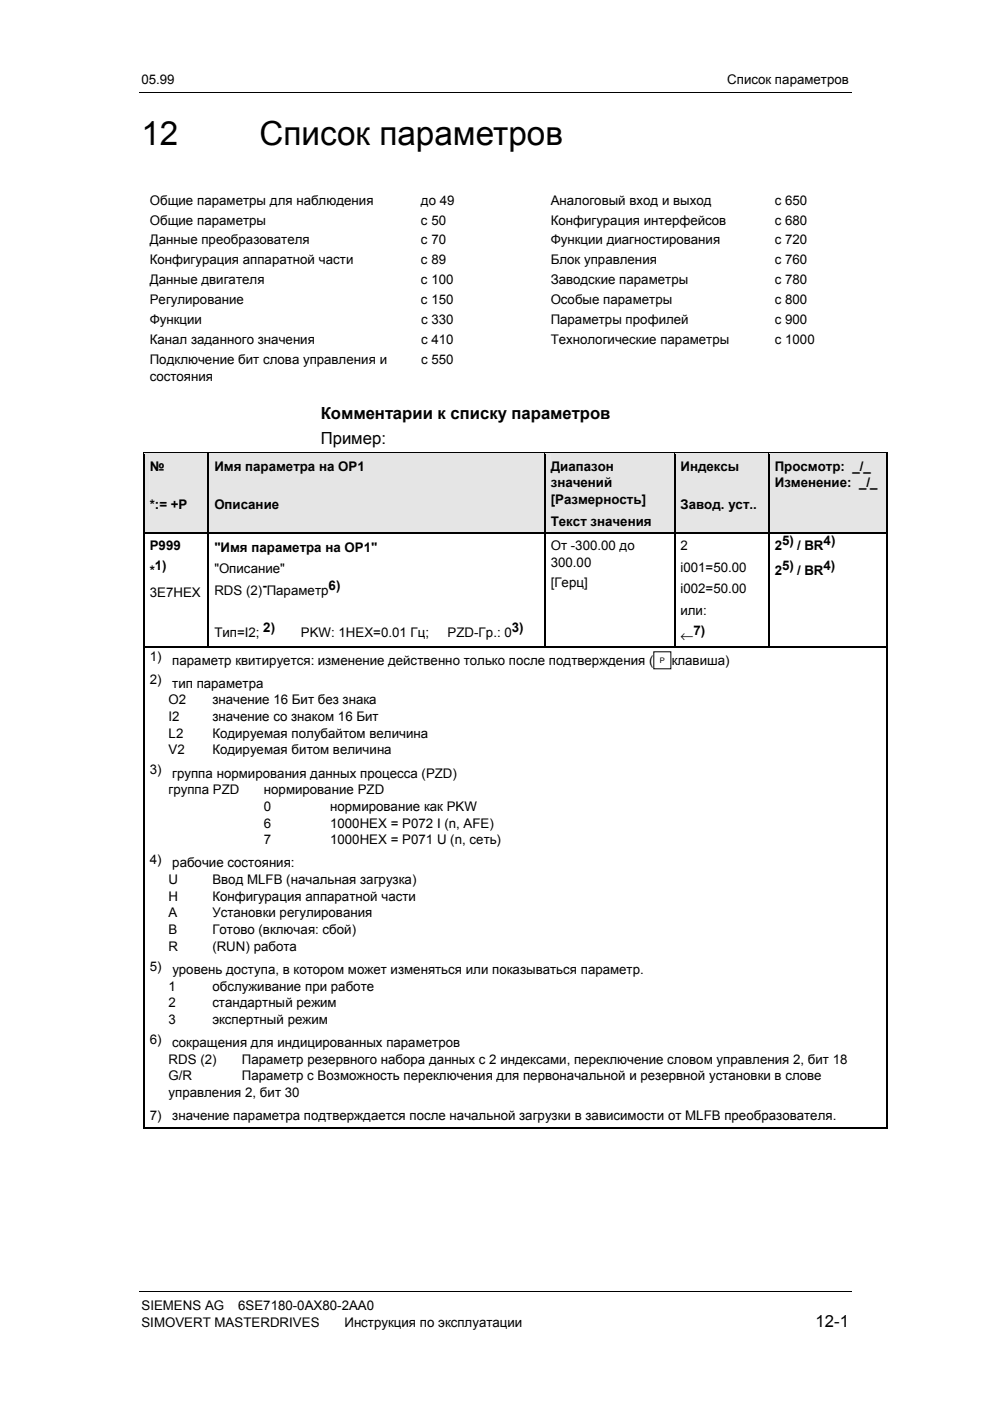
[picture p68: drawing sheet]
<svg xmlns="http://www.w3.org/2000/svg" width="210mm" height="297mm" viewBox="0 0 210 297" stroke-linecap="round" stroke-linejoin="round" font-family="sans-serif">
<defs><g id="words">
<g font-size="7">
<text x="30" y="30.7">12</text>
<text x="55" y="30.7">Список параметров</text>
</g>
<g font-size="3.5">
<text x="68" y="88.8">Комментарии к списку параметров</text>
<text x="68" y="94.1">Пример:</text>
<text x="172.9" y="281.3">12-1</text>
</g>
<g font-size="2.8">
<text x="30" y="17.8">05.99</text>
<text x="154.2" y="17.8">Список параметров</text>
<text x="31.7" y="43.4">Общие параметры для наблюдения</text>
<text x="31.8" y="47.6">Общие параметры</text>
<text x="89.3" y="43.4">до 49</text>
<text x="89.3" y="47.6">с 50</text>
<text x="116.8" y="43.4">Аналоговый вход и выход</text>
<text x="116.8" y="47.6">Конфигурация интерфейсов</text>
<text x="164.3" y="43.4">с 650</text>
<text x="164.3" y="47.6">с 680</text>
<text x="31.8" y="51.8">Данные преобразователя</text>
<text x="89.3" y="51.8">с 70</text>
<text x="116.8" y="51.8">Функции диагностирования</text>
<text x="164.3" y="51.8">с 720</text>
<text x="31.8" y="56.1">Конфигурация аппаратной части</text>
<text x="89.3" y="56.1">с 89</text>
<text x="116.8" y="56.1">Блок управления</text>
<text x="164.3" y="56.1">с 760</text>
<text x="31.8" y="60.3">Данные двигателя</text>
<text x="31.8" y="64.5">Регулирование</text>
<text x="89.3" y="60.3">с 100</text>
<text x="89.3" y="64.5">с 150</text>
<text x="116.8" y="60.3">Заводские параметры</text>
<text x="116.8" y="64.5">Особые параметры</text>
<text x="164.3" y="60.3">с 780</text>
<text x="164.3" y="64.5">с 800</text>
<text x="31.8" y="68.8">Функции</text>
<text x="89.3" y="68.8">с 330</text>
<text x="116.8" y="68.8">Параметры профилей</text>
<text x="164.3" y="68.8">с 900</text>
<text x="31.8" y="73">Канал заданного значения</text>
<text x="31.8" y="77.2">Подключение бит слова управления и</text>
<text x="89.3" y="73">с 410</text>
<text x="89.3" y="77.2">с 550</text>
<text x="116.8" y="73">Технологические параметры</text>
<text x="164.3" y="73">с 1000</text>
<text x="31.8" y="80.8">состояния</text>
<text x="31.7" y="99.8">№</text>
<text x="45.4" y="99.8">Имя параметра на OP1</text>
<text x="116.8" y="99.8">Диапазон</text>
<text x="144.3" y="99.8">Индексы</text>
<text x="164.3" y="99.8">Просмотр: _/_</text>
<text x="31.7" y="107.9">*:= +P</text>
<text x="45.4" y="107.9">Описание</text>
<text x="116.8" y="103.3">значений</text>
<text x="116.8" y="106.8">[Размерность]</text>
<text x="144.3" y="107.9">Завод. уст..</text>
<text x="164.3" y="103.3">Изменение: _/_</text>
<text x="116.8" y="111.4">Текст значения</text>
<text x="31.7" y="116.6">P999</text>
<text x="45.4" y="117">&quot;Имя параметра на OP1&quot;</text>
<text x="116.8" y="116.6">От -300.00 до</text>
<text x="144.3" y="116.6">2</text>
<text x="164.3" y="116.6">2</text>
<text x="165.8" y="115.6">5)</text>
<text x="169" y="116.6">/ BR</text>
<text x="174.6" y="115.6">4)</text>
<text x="31.7" y="121.9">*</text>
<text x="32.9" y="120.9">1)</text>
<text x="45.4" y="121.6">&quot;Описание&quot;</text>
<text x="55.6" y="125.1">-</text>
<text x="69.7" y="125.1">6)</text>
<text x="116.8" y="120.2">300.00</text>
<text x="116.8" y="124.4">[Герц]</text>
<text x="144.3" y="121.2">i001=50.00</text>
<text x="144.3" y="125.8">i002=50.00</text>
<text x="164.3" y="121.9">2</text>
<text x="165.8" y="120.9">5)</text>
<text x="169" y="121.9">/ BR</text>
<text x="174.6" y="120.9">4)</text>
<text x="31.7" y="126.5">3E7HEX</text>
<text x="45.4" y="126.2">RDS (2) Параметр</text>
<text x="144.3" y="130.4">или:</text>
<text x="45.4" y="135">Тип=I2;</text>
<text x="55.8" y="133.9">2)</text>
<text x="63.8" y="135">PKW: 1HEX=0.01 Гц;</text>
<text x="94.9" y="135">PZD-Гр.: 0</text>
<text x="108.5" y="133.9">3)</text>
<text x="144.3" y="135.7">←</text>
<text x="147" y="134.6">7)</text>
<text x="31.7" y="140.2">1)</text>
<text x="36.5" y="140.9">параметр квитируется: изменение действенно только после подтверждения (</text>
<text x="142.4" y="140.9">клавиша)</text>
<text x="31.7" y="145.1">2)</text>
<text x="35.8" y="149.3">O2</text>
<text x="36.5" y="145.8">тип параметра</text>
<text x="45" y="149.3">значение 16 Бит без знака</text>
<text x="35.8" y="152.9">I2</text>
<text x="45" y="152.9">значение со знаком 16 Бит</text>
<text x="35.8" y="159.9">V2</text>
<text x="35.8" y="156.4">L2</text>
<text x="45" y="159.9">Кодируемая битом величина</text>
<text x="45" y="156.4">Кодируемая полубайтом величина</text>
<text x="31.7" y="164.2">3)</text>
<text x="36.5" y="164.9">группа нормирования данных процесса (PZD)</text>
<text x="35.8" y="168.4">группа PZD</text>
<text x="55.9" y="168.4">нормирование PZD</text>
<text x="55.9" y="171.9">0</text>
<text x="70" y="171.9">нормирование как PKW</text>
<text x="55.9" y="175.5">6</text>
<text x="55.9" y="179">7</text>
<text x="70" y="175.5">1000HEX = P072 I (n, AFE)</text>
<text x="70" y="179">1000HEX = P071 U (n, сеть)</text>
<text x="31.7" y="183.2">4)</text>
<text x="36.5" y="183.9">рабочие состояния:</text>
<text x="35.8" y="187.4">U</text>
<text x="35.8" y="191">H</text>
<text x="45" y="187.4">Ввод MLFB (начальная загрузка)</text>
<text x="45" y="191">Конфигурация аппаратной части</text>
<text x="35.8" y="194.5">A</text>
<text x="45" y="194.5">Установки регулирования</text>
<text x="35.8" y="201.6">R</text>
<text x="35.8" y="198">B</text>
<text x="45" y="201.6">(RUN) работа</text>
<text x="45" y="198">Готово (включая: сбой)</text>
<text x="31.7" y="205.8">5)</text>
<text x="36.6" y="206.5">уровень доступа, в котором может изменяться или показываться параметр.</text>
<text x="35.8" y="210">1</text>
<text x="35.8" y="213.6">2</text>
<text x="45" y="210">обслуживание при работе</text>
<text x="45" y="213.6">стандартный режим</text>
<text x="31.7" y="221.3">6)</text>
<text x="35.8" y="217.1">3</text>
<text x="45" y="217.1">экспертный режим</text>
<text x="35.8" y="225.5">RDS (2)</text>
<text x="36.5" y="222">сокращения для индицированных параметров</text>
<text x="51.3" y="225.5">Параметр резервного набора данных с 2 индексами, переключение словом управления 2, бит 18</text>
<text x="35.8" y="232.6">управления 2, бит 30</text>
<text x="35.8" y="229.1">G/R</text>
<text x="51.3" y="229.1">Параметр с Возможность переключения для первоначальной и резервной установки в слове</text>
<text x="31.7" y="237.6">7)</text>
<text x="36.5" y="237.6">значение параметра подтверждается после начальной загрузки в зависимости от MLFB преобразователя.</text>
<text x="30" y="277.8">SIEMENS AG</text>
<text x="30" y="281.3">SIMOVERT MASTERDRIVES</text>
<text x="50.5" y="277.8">6SE7180-0AX80-2AA0</text>
<text x="73" y="281.3">Инструкция по эксплуатации</text>
</g>
<text font-size="1.6" x="139.9" y="140.5">P</text>
</g></defs>
<path d="M29.5 19.7h151M29.5 273.8h151" fill="none" stroke="#000" stroke-width=".21"/>
<g fill="#e5e5e5">
<path d="M30.6 96.3h13.5v16.5h-13.5z"/>
<path d="M31.7 96.3h11.3v4.2h-11.3z"/>
<path d="M31.7 100.5h11.3v4.6h-11.3z"/>
<path d="M31.7 105.1h11.3v4.2h-11.3z"/>
<path d="M44.3 96.3h71.1v16.5h-71.1z"/>
<path d="M45.4 96.3h68.9v4.2h-68.9z"/>
<path d="M45.4 100.5h68.9v4.6h-68.9z"/>
<path d="M45.4 105.1h68.9v4.2h-68.9z"/>
<path d="M115.7 96.3h27.2v16.5h-27.2z"/>
<path d="M116.8 96.3h25v4.2h-25z"/>
<path d="M116.8 100.5h25v3.5h-25z"/>
<path d="M116.8 104h25v4.6h-25z"/>
<path d="M116.8 108.6h25v4.2h-25z"/>
<path d="M143.2 96.3h19.7v16.5h-19.7z"/>
<path d="M144.3 96.3h17.5v4.2h-17.5z"/>
<path d="M144.3 100.5h17.5v4.6h-17.5z"/>
<path d="M144.3 105.1h17.5v4.2h-17.5z"/>
<path d="M163.2 96.3h24.7v16.5h-24.7z"/>
<path d="M164.3 96.3h22.5v4.2h-22.5z"/>
<path d="M164.3 100.5h22.5v4.2h-22.5z"/>
</g>
<g fill="#000">
<path d="M30.4 96h.2v.3h-.2zM44.1 96h.2v.3h-.2zM115.4 96h.3v.3h-.3zM142.9 96h.3v.3h-.3zM162.9 96h.3v.3h-.3zM187.9 96h.3v.3h-.3zM187.9 96h.3v.2h-.3zM30.4 112.8h.2v.3h-.2zM44.1 112.8h.2v.3h-.2zM115.4 112.8h.3v.3h-.3zM142.9 112.8h.3v.3h-.3zM162.9 112.8h.3v.3h-.3z"/>
<path d="M187.9 112.8h.3v.3h-.3zM30.4 137.1h.2v.3h-.2zM187.9 137.1h.3v.3h-.3zM187.9 239h.3v.2h-.3z"/>
</g>
<g fill="none" stroke="#000" stroke-width=".25">
<path d="M30.4 96.1h13.7M30.5 96.3v16.5M44.2 96.3v16.5M44.3 96.1h71.1M115.5 96.3v16.5M115.7 96.1h27.2M143 96.3v16.5M143.2 96.1h19.7M163 96.3v16.5M163.2 96.1h24.7M188 96.3v16.5M30.5 113.1v24"/>
<path d="M30.6 113h13.5M44.2 113.1v24M44.3 113h71.1M115.5 113.1v24M115.7 113h27.2M143 113.1v24M143.2 113h19.7M163 113.1v24M163.2 113h24.7M188 113.1v24M30.5 137.4v101.8M30.6 137.2h157.3"/>
<path d="M188 137.4v101.8M30.4 239.1h157.5"/>
</g>
<path d="M30.6 96.3h13.5M44.3 96.3h71.1M115.7 96.3h27.2M143.2 96.3h19.7M163.2 96.3h24.7" fill="none" stroke="#e5e5e5" stroke-width=".21"/>
<path d="M138.6 138.2h3.6v3.6h-3.6z" fill="none" stroke="#000" stroke-width=".21"/>
<use href="#words"/>
</svg>
